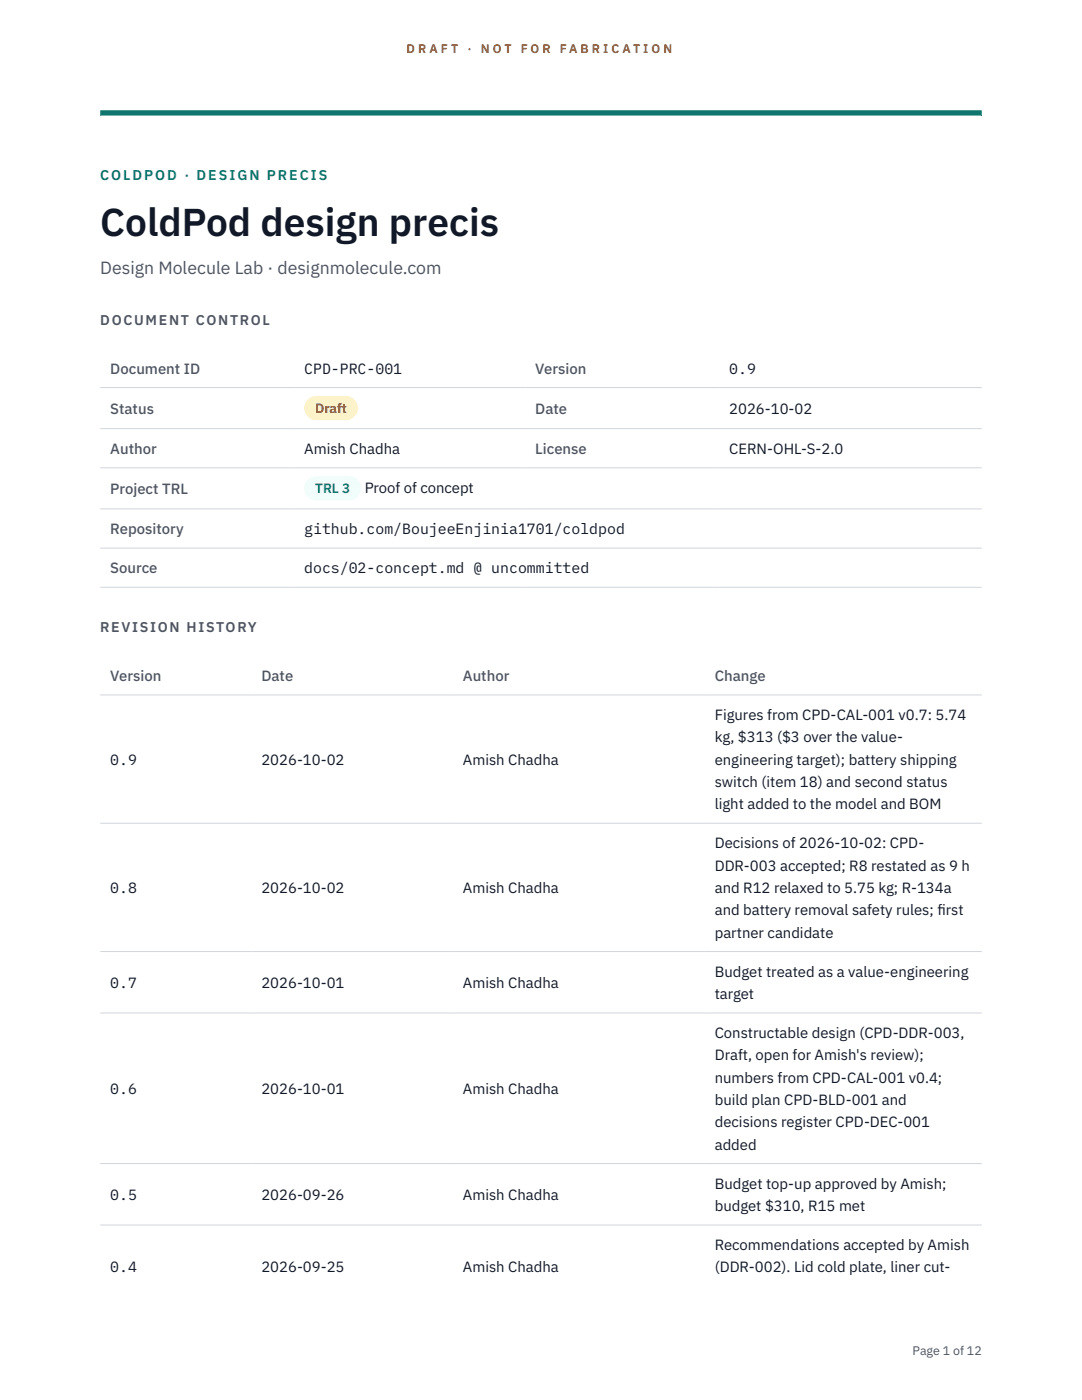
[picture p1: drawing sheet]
<svg xmlns="http://www.w3.org/2000/svg" width="216mm" height="279mm" viewBox="0 0 216 279" stroke-linecap="round" stroke-linejoin="round" font-family="sans-serif">
<defs><g id="words">
<text font-size="7.8" fill="#111827" x="20" y="47.1">ColdPod design precis</text>
<text font-size="3.5" fill="#4b5563" x="20" y="54.6">Design Molecule Lab · designmolecule.com</text>
<g font-size="3" fill="#4b5563">
<text x="22" y="74.5">Document ID</text>
<text x="106.8" y="74.5">Version</text>
<text x="22" y="82.6">Status</text>
<text x="106.8" y="82.6">Date</text>
<text x="22" y="90.6">Author</text>
<text x="106.8" y="90.6">License</text>
<text x="22" y="98.6">Project TRL</text>
<text x="22" y="106.6">Repository</text>
<text x="22" y="114.4">Source</text>
<text x="22" y="135.9">Version</text>
<text x="52.2" y="135.9">Date</text>
<text x="92.4" y="135.9">Author</text>
<text x="142.6" y="135.9">Change</text>
</g>
<g font-size="3" fill="#111827">
<text x="60.7" y="74.5">CPD-PRC-001</text>
<text x="145.5" y="74.5">0.9</text>
<text x="145.5" y="82.6">2026-10-02</text>
<text x="60.7" y="90.6">Amish Chadha</text>
<text x="145.5" y="90.6">CERN-OHL-S-2.0</text>
<text x="72.8" y="98.5">Proof of concept</text>
<text x="60.7" y="106.6">github.com/BoujeeEnjinia1701/coldpod</text>
<text x="60.7" y="114.4">docs/02-concept.md @ uncommitted</text>
<text x="142.6" y="143.7">Figures from CPD-CAL-001 v0.7: 5.74</text>
<text x="142.6" y="148.2">kg, $313 ($3 over the value-</text>
<text x="22" y="152.6">0.9</text>
<text x="52.2" y="152.6">2026-10-02</text>
<text x="92.4" y="152.6">Amish Chadha</text>
<text x="142.6" y="152.6">engineering target); battery shipping</text>
<text x="142.6" y="157.1">switch (item 18) and second status</text>
<text x="142.6" y="161.5">light added to the model and BOM</text>
<text x="142.6" y="169.3">Decisions of 2026-10-02: CPD-</text>
<text x="142.6" y="173.8">DDR-003 accepted; R8 restated as 9 h</text>
<text x="22" y="178.2">0.8</text>
<text x="52.2" y="178.2">2026-10-02</text>
<text x="92.4" y="178.2">Amish Chadha</text>
<text x="142.6" y="178.2">and R12 relaxed to 5.75 kg; R-134a</text>
<text x="142.6" y="182.7">and battery removal safety rules; f</text>
<text x="187" y="182.7">irst</text>
<text x="142.6" y="187.1">partner candidate</text>
<text x="22" y="197.1">0.7</text>
<text x="52.2" y="197.1">2026-10-01</text>
<text x="92.4" y="197.1">Amish Chadha</text>
<text x="142.6" y="194.9">Budget treated as a value-engineering</text>
<text x="142.6" y="199.4">target</text>
<text x="142.6" y="207.2">Constructable design (CPD-DDR-003,</text>
<text x="142.6" y="211.6">Draft, open for Amish's review);</text>
<text x="22" y="218.3">0.6</text>
<text x="52.2" y="218.3">2026-10-01</text>
<text x="92.4" y="218.3">Amish Chadha</text>
<text x="142.6" y="216.1">numbers from CPD-CAL-001 v0.4;</text>
<text x="142.6" y="220.5">build plan CPD-BLD-001 and</text>
<text x="142.6" y="225">decisions register CPD-DEC-001</text>
<text x="142.6" y="229.4">added</text>
<text x="22" y="239.5">0.5</text>
<text x="52.2" y="239.5">2026-09-26</text>
<text x="92.4" y="239.5">Amish Chadha</text>
<text x="142.6" y="237.2">Budget top-up approved by Amish;</text>
<text x="142.6" y="241.7">budget $310, R15 met</text>
<text x="142.6" y="249.5">Recommendations accepted by Amish</text>
<text x="22" y="253.9">0.4</text>
<text x="52.2" y="253.9">2026-09-25</text>
<text x="92.4" y="253.9">Amish Chadha</text>
<text x="142.6" y="253.9">(DDR-002). Lid cold plate, liner cut-</text>
</g>
<text font-size="2.8" fill="#0f766e" x="20" y="36">COLDPOD · DESIGN PRECIS</text>
<g font-size="2.8" fill="#4b5563">
<text x="20" y="64.8">DOCUMENT CONTROL</text>
<text x="20" y="126.2">REVISION HISTORY</text>
</g>
<text font-size="2.7" fill="#92400e" x="62.9" y="82.5">Draft</text>
<text font-size="2.7" fill="#0f766e" x="62.9" y="98.5">TRL 3</text>
<g font-size="2.5" fill="#b45309">
<text x="81.1" y="10.5">D R A F T</text>
<text x="93.3" y="10.5">·</text>
<text x="95.9" y="10.5">N O T</text>
<text x="103.9" y="10.5">F O R</text>
<text x="111.7" y="10.5">F A B R I C A T I O N</text>
</g>
<text font-size="2.5" fill="#4b5563" x="182.1" y="270.3">Page 1 of 12</text>
</g></defs>
<path d="M20 23.1h175.9zM20 22h175.9v1.1h-175.9z" fill-rule="evenodd" fill="#0f766e"/>
<path d="M20 77.3h175.9M20 85.5h175.9M20 93.4h175.9M20 101.6h175.9M20 109.4h175.9M20 117.2h175.9M20 138.7h175.9M20 164.3h175.9M20 189.9h175.9M20 202.2h175.9M20 232.2h175.9M20 244.5h175.9" fill="none" stroke="#d1d5db" stroke-width=".2"/>
<path d="M60.7 79h10.7v4.9h-10.7z" fill="#fef3c7"/>
<path d="M60.7 95.1h11.4v4.8h-11.4z" fill="#f0fdfa"/>
<use href="#words"/>
</svg>
